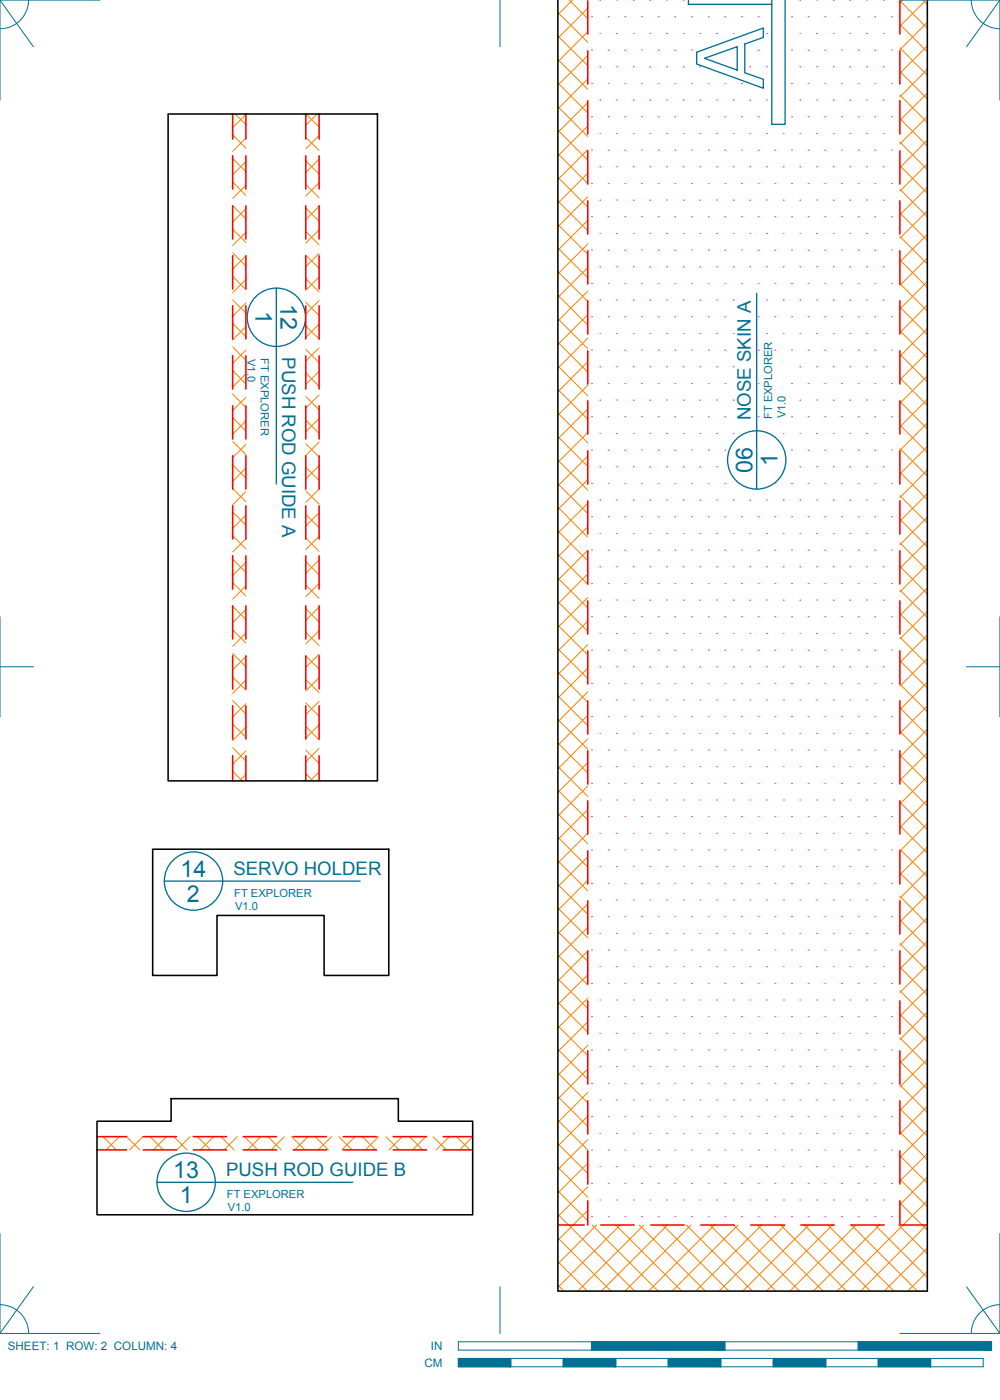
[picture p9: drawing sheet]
<svg xmlns="http://www.w3.org/2000/svg" width="190mm" height="267mm" viewBox="0 0 190 267" stroke-linecap="round" stroke-linejoin="round" font-family="sans-serif">
<defs><g id="words">
<g font-size="4.4" fill="#007095">
<text x="48.7" y="59.2" transform="rotate(90 48.7 59.2)">1</text>
<text x="53.4" y="58" transform="rotate(90 53.4 58)">12</text>
<text x="148.1" y="88.9" transform="rotate(-90 148.1 88.9)">1</text>
<text x="143.3" y="90.1" transform="rotate(-90 143.3 90.1)">06</text>
<text x="34.4" y="167">14</text>
<text x="35.6" y="171.8">2</text>
<text x="33" y="224.4">13</text>
<text x="34.2" y="229.2">1</text>
</g>
<g font-size="3.5" fill="#007095">
<text x="53.7" y="68.1" transform="rotate(90 53.7 68.1)">PUSH ROD GUIDE A</text>
<text x="143" y="80" transform="rotate(-90 143 80)">NOSE SKIN A</text>
<text x="44.5" y="166.7">SERVO HOLDER</text>
<text x="43.1" y="224.1">PUSH ROD GUIDE B</text>
</g>
<g font-size="2.2" fill="#007095">
<text x="1.5" y="257.2">SHEET: 1 ROW: 2 COLUMN: 4</text>
<text x="82.1" y="257.2">IN</text>
<text x="80.8" y="260.4">CM</text>
</g>
<g font-size="2.1" fill="#007095">
<text x="47.1" y="68.4" transform="rotate(90 47.1 68.4)">V1.0</text>
<text x="49.7" y="68.2" transform="rotate(90 49.7 68.2)">FT EXPLORER</text>
<text x="147.1" y="79.9" transform="rotate(-90 147.1 79.9)">FT EXPLORER</text>
<text x="149.6" y="79.7" transform="rotate(-90 149.6 79.7)">V1.0</text>
<text x="44.6" y="170.8">FT EXPLORER</text>
<text x="44.8" y="173.4">V1.0</text>
<text x="43.2" y="228.2">FT EXPLORER</text>
<text x="43.4" y="230.7">V1.0</text>
</g>
</g></defs>
<g fill="none" stroke="#ff7f00" stroke-width=".19">
<path d="M106.3 2.3l5.7 5.7M106.3 6.8l5.7 5.7M106.3 11.3l5.7 5.7M106.3 15.8l5.7 5.7M108.4 0l3.6 3.6M109.1 0l-2.8 2.8M112 15l-5.7 5.7M112 6.1l-5.7 5.7M112 1.6l-5.7 5.7M112 19.5l-5.7 5.7M112 10.6l-5.7 5.7M171.4 .1l5.3 5.3"/>
<path d="M171.4 4.6l5.3 5.3M171.4 9.1l5.3 5.3M171.4 13.6l5.3 5.2M171.4 18.1l5.3 5.2M171.9 0l-.5 .5M175.8 0l.9 .9M176.4 0l-5 5M176.7 17.7l-5.3 5.2M176.7 13.2l-5.3 5.3M176.7 8.7l-5.3 5.3M176.7 4.3l-5.3 5.2M44.3 25.7l2.5 2.5"/>
<path d="M44.3 30.2l2.5 2.5M44.3 34.7l2.5 2.5M44.3 39.2l2.5 2.5M44.8 21.7l2 2M46.8 39.8l-2.5 2.5M46.8 35.3l-2.5 2.5M46.8 30.8l-2.5 2.5M46.8 26.3l-2.5 2.5M46.8 21.8l-2.5 2.5M58.3 26.2l2.5 2.5M58.3 30.6l2.5 2.6M58.3 35.1l2.5 2.6"/>
<path d="M58.3 39.6l2.5 2.6M58.3 21.7l2.5 2.5M60.4 21.7l-2.1 2.2M60.8 39.3l-2.5 2.5M60.8 34.8l-2.5 2.5M60.8 30.3l-2.5 2.6M60.8 25.8l-2.5 2.6M106.3 20.3l5.7 5.7M106.3 24.8l5.7 5.7M106.3 29.3l5.7 5.7M106.3 33.8l5.7 5.7M106.3 38.3l5.7 5.7"/>
<path d="M112 37.5l-5.7 5.7M112 33l-5.7 5.7M112 28.5l-5.7 5.7M112 24l-5.7 5.7M171.4 22.6l5.3 5.2M171.4 27.1l5.3 5.2M171.4 31.6l5.3 5.2M171.4 36l5.3 5.3M176.7 35.7l-5.3 5.2M176.7 31.2l-5.3 5.2M176.7 26.7l-5.3 5.2M176.7 22.2l-5.3 5.2"/>
<path d="M44.3 43.6l2.5 2.6M44.3 48.2l2.5 2.5M44.3 52.6l2.5 2.6M44.3 57.1l2.5 2.5M46.8 57.7l-2.5 2.6M46.8 53.2l-2.5 2.6M46.8 48.7l-2.5 2.6M46.8 44.3l-2.5 2.5M58.3 44.1l2.5 2.6M58.3 48.6l2.5 2.5M58.3 53.1l2.5 2.5M58.3 57.6l2.5 2.5"/>
<path d="M60.8 57.3l-2.5 2.5M60.8 52.8l-2.5 2.5M60.8 48.3l-2.5 2.5M60.8 43.8l-2.5 2.5M106.3 42.8l5.7 5.7M106.3 47.2l5.7 5.7M106.3 51.7l5.7 5.7M106.3 56.2l5.7 5.7M112 51l-5.7 5.7M112 46.5l-5.7 5.7M112 42l-5.7 5.7M112 59.9l-5.7 5.7"/>
<path d="M112 55.5l-5.7 5.7M171.4 40.6l5.3 5.2M171.4 45l5.3 5.3M171.4 49.5l5.3 5.3M171.4 54l5.3 5.2M171.4 58.5l5.3 5.2M176.7 58.1l-5.3 5.3M176.7 53.6l-5.3 5.3M176.7 49.1l-5.3 5.3M176.7 44.7l-5.3 5.2M176.7 40.2l-5.3 5.2M44.3 61.6l2.5 2.5"/>
<path d="M44.3 66.1l2.5 2.5M44.3 70.6l2.5 2.5M44.3 75.1l2.5 2.5M44.3 79.6l2.5 2.5M46.8 75.7l-2.5 2.5M46.8 71.2l-2.5 2.5M46.8 66.7l-2.5 2.5M46.8 62.2l-2.5 2.5M58.3 62.1l2.5 2.5M58.3 66.6l2.5 2.5M58.3 71.1l2.5 2.5M58.3 75.5l2.5 2.6"/>
<path d="M60.8 79.7l-2.5 2.5M60.8 75.2l-2.5 2.5M60.8 70.7l-2.5 2.6M60.8 66.3l-2.5 2.5M60.8 61.7l-2.5 2.6M106.3 60.7l5.7 5.7M106.3 65.2l5.7 5.7M106.3 69.7l5.7 5.7M106.3 74.2l5.7 5.7M106.3 78.7l5.7 5.7M112 77.9l-5.7 5.7M112 68.9l-5.7 5.7"/>
<path d="M112 73.4l-5.7 5.7M112 64.4l-5.7 5.7M171.4 63l5.3 5.2M171.4 67.5l5.3 5.2M171.4 72l5.3 5.2M171.4 76.5l5.3 5.2M176.7 76.1l-5.3 5.2M176.7 71.6l-5.3 5.2M176.7 67.1l-5.3 5.2M176.7 62.6l-5.3 5.3M44.3 84.1l2.5 2.5M44.3 88.6l2.5 2.5"/>
<path d="M44.3 93l2.5 2.6M44.3 97.5l2.5 2.6M46.8 98.1l-2.5 2.6M46.8 93.6l-2.5 2.6M46.8 89.2l-2.5 2.5M46.8 84.7l-2.5 2.5M46.8 80.2l-2.5 2.5M58.3 80l2.5 2.6M58.3 84.5l2.5 2.6M58.3 89l2.5 2.5M58.3 93.5l2.5 2.5M58.3 98l2.5 2.5"/>
<path d="M60.8 97.7l-2.5 2.5M60.8 93.2l-2.5 2.5M60.8 88.7l-2.5 2.5M60.8 84.2l-2.5 2.5M106.3 83.2l5.7 5.7M106.3 87.7l5.7 5.7M106.3 92.1l5.7 5.8M106.3 96.6l5.7 5.7M112 82.4l-5.7 5.7M112 95.9l-5.7 5.7M112 91.4l-5.7 5.7M112 86.9l-5.7 5.7"/>
<path d="M171.4 81l5.3 5.2M171.4 85.4l5.3 5.3M171.4 89.9l5.3 5.3M171.4 94.4l5.3 5.3M171.4 98.9l5.3 5.3M176.7 98.5l-5.3 5.3M176.7 94l-5.3 5.3M176.7 89.6l-5.3 5.2M176.7 85.1l-5.3 5.2M176.7 80.6l-5.3 5.2M44.3 102l2.5 2.6M44.3 106.5l2.5 2.6"/>
<path d="M44.3 111l2.5 2.5M44.3 115.5l2.5 2.5M44.3 120l2.5 2.5M46.8 116.1l-2.5 2.5M46.8 111.6l-2.5 2.5M46.8 107.1l-2.5 2.5M46.8 102.6l-2.5 2.6M58.3 102.5l2.5 2.5M58.3 107l2.5 2.5M58.3 111.5l2.5 2.5M58.3 116l2.5 2.5M60.8 115.6l-2.5 2.6"/>
<path d="M60.8 111.1l-2.5 2.6M60.8 106.7l-2.5 2.5M60.8 102.2l-2.5 2.5M106.3 101.1l5.7 5.7M106.3 105.6l5.7 5.7M106.3 110.1l5.7 5.7M106.3 114.6l5.7 5.7M106.3 119.1l5.7 5.7M112 118.3l-5.7 5.7M112 113.8l-5.7 5.7M112 109.3l-5.7 5.7M112 104.8l-5.7 5.8"/>
<path d="M112 100.4l-5.7 5.7M171.4 103.4l5.3 5.2M171.4 107.9l5.3 5.2M171.4 112.4l5.3 5.2M171.4 116.9l5.3 5.2M176.7 112l-5.3 5.2M176.7 116.5l-5.3 5.2M176.7 107.5l-5.3 5.3M176.7 103l-5.3 5.3M44.3 124.5l2.5 2.5M44.3 129l2.5 2.5M44.3 133.5l2.5 2.5"/>
<path d="M44.3 137.9l2.5 2.6M46.8 138.6l-2.5 2.5M46.8 134l-2.5 2.6M46.8 129.6l-2.5 2.5M46.8 125.1l-2.5 2.5M46.8 120.6l-2.5 2.5M58.3 120.5l2.5 2.5M58.3 124.9l2.5 2.6M58.3 129.4l2.5 2.6M58.3 133.9l2.5 2.5M58.3 138.4l2.5 2.5M60.8 138.1l-2.5 2.5"/>
<path d="M60.8 133.6l-2.5 2.5M60.8 129.1l-2.5 2.5M60.8 124.6l-2.5 2.5M60.8 120.1l-2.5 2.6M106.3 123.6l5.7 5.7M106.3 128.1l5.7 5.7M106.3 132.5l5.7 5.8M106.3 137.1l5.7 5.6M112 136.3l-5.7 5.7M112 131.8l-5.7 5.7M112 127.3l-5.7 5.7M112 122.8l-5.7 5.7"/>
<path d="M171.4 121.4l5.3 5.2M171.4 125.9l5.3 5.2M171.4 130.3l5.3 5.3M171.4 134.8l5.3 5.3M171.4 139.3l5.3 5.3M176.7 121l-5.3 5.2M176.7 139l-5.3 5.2M176.7 134.5l-5.3 5.2M176.7 130l-5.3 5.2M176.7 125.5l-5.3 5.2M44.3 142.4l2.5 2.6M44.3 146.9l1.9 1.9"/>
<path d="M46.8 147.5l-1.2 1.3M46.8 143l-2.5 2.6M58.3 142.9l2.5 2.5M58.3 147.4l1.3 1.4M60.8 147.1l-1.7 1.7M60.8 142.6l-2.5 2.5M106.3 141.5l5.7 5.7M106.3 146l5.7 5.7M106.3 150.5l5.7 5.7M106.3 155l5.7 5.7M106.3 159.5l5.7 5.7M112 154.2l-5.7 5.7"/>
<path d="M112 145.3l-5.7 5.7M112 140.8l-5.7 5.7M112 158.7l-5.7 5.7M112 149.8l-5.7 5.6M171.4 143.8l5.3 5.3M171.4 148.3l5.3 5.2M171.4 152.8l5.3 5.2M171.4 157.3l5.3 5.2M176.7 156.9l-5.3 5.2M176.7 152.4l-5.3 5.2M176.7 147.9l-5.3 5.3M176.7 143.4l-5.3 5.3"/>
<path d="M106.3 164l5.7 5.7M106.3 168.5l5.7 5.7M106.3 173l5.7 5.7M106.3 177.5l5.7 5.7M112 176.7l-5.7 5.7M112 172.2l-5.7 5.7M112 167.7l-5.7 5.7M112 163.2l-5.7 5.7M171.4 161.8l5.3 5.2M171.4 166.3l5.3 5.2M171.4 170.8l5.3 5.2M171.4 175.3l5.3 5.2"/>
<path d="M171.4 179.7l5.3 5.3M176.7 179.4l-5.3 5.2M176.7 174.9l-5.3 5.2M176.7 170.4l-5.3 5.2M176.7 165.9l-5.3 5.2M176.7 161.4l-5.3 5.2M106.3 181.9l5.7 5.7M106.3 186.4l5.7 5.7M106.3 190.9l5.7 5.7M106.3 195.4l5.7 5.7M106.3 199.9l5.7 5.7M112 194.6l-5.7 5.7"/>
<path d="M112 185.7l-5.7 5.7M112 181.2l-5.7 5.7M112 199.1l-5.7 5.8M112 190.2l-5.7 5.7M171.4 184.2l5.3 5.3M171.4 188.7l5.3 5.3M171.4 193.2l5.3 5.2M171.4 197.7l5.3 5.2M176.7 197.3l-5.3 5.3M176.7 192.8l-5.3 5.3M176.7 188.3l-5.3 5.3M176.7 183.9l-5.3 5.2"/>
<path d="M19.6 216.5l2.6 2.6M22.8 216.5l-2.6 2.6M24.1 216.5l2.5 2.6M27.2 216.5l-2.5 2.6M28.6 216.5l2.5 2.6M31.7 216.5l-2.5 2.6M33.1 216.5l2.5 2.6M36.2 216.5l-2.5 2.6M37.6 216.5l2.5 2.6M40.7 216.5l-2.5 2.6M42.1 216.5l2.5 2.6M45.2 216.5l-2.5 2.6"/>
<path d="M46.6 216.5l2.5 2.6M49.7 216.5l-2.5 2.6M51.1 216.5l2.5 2.6M54.2 216.5l-2.6 2.6M55.5 216.5l2.6 2.6M58.7 216.5l-2.6 2.6M60 216.5l2.6 2.6M63.2 216.5l-2.6 2.6M64.5 216.5l2.6 2.6M67.6 216.5l-2.5 2.6M69 216.5l2.5 2.6M72.1 216.5l-2.5 2.6"/>
<path d="M73.5 216.5l2.5 2.6M76.6 216.5l-2.5 2.6M78 216.5l2.5 2.6M81.1 216.5l-2.5 2.6M82.5 216.5l2.5 2.6M85.6 216.5l-2.5 2.6M87 216.5l2.5 2.6M90 216.6l-2.4 2.5M106.3 204.4l5.7 5.7M106.3 208.9l5.7 5.7M106.3 213.4l5.7 5.7M106.3 217.9l5.7 5.7"/>
<path d="M112 217.1l-5.7 5.7M112 212.6l-5.7 5.7M112 208.1l-5.7 5.7M112 203.6l-5.7 5.7M171.4 202.2l5.3 5.2M171.4 206.7l5.3 5.2M171.4 211.2l5.3 5.2M171.4 215.7l5.3 5.2M176.7 219.8l-5.3 5.2M176.7 215.3l-5.3 5.2M176.7 210.8l-5.3 5.2M176.7 206.3l-5.3 5.2"/>
<path d="M176.7 201.8l-5.3 5.3M106.3 231.3l14.6 14.7M106.3 222.4l5.7 5.7M106.3 226.8l5.7 5.8M106.3 235.8l10.1 10.2M112 230.6l-5.7 5.7M112 226.1l-5.7 5.7M112 221.6l-5.7 5.7M112.8 233.4l12.6 12.6M113.7 233.4l-7.4 7.4M117.3 233.4l12.6 12.6M118.2 233.4l-11.9 11.9"/>
<path d="M121.8 233.4l12.6 12.6M122.7 233.4l-12.6 12.6M126.3 233.4l12.6 12.6M127.1 233.4l-12.5 12.6M130.7 233.4l12.6 12.6M131.6 233.4l-12.6 12.6M135.3 233.4l12.5 12.6M136.1 233.4l-12.6 12.6M139.7 233.4l12.6 12.6M140.6 233.4l-12.6 12.6M144.2 233.4l12.6 12.6M145.1 233.4l-12.6 12.6"/>
<path d="M148.7 233.4l12.6 12.6M149.6 233.4l-12.6 12.6M153.2 233.4l12.6 12.6M154.1 233.4l-12.6 12.6M157.7 233.4l12.6 12.6M158.6 233.4l-12.6 12.6M162.2 233.4l12.6 12.6M163.1 233.4l-12.6 12.6M166.7 233.4l10 10M167.6 233.4l-12.6 12.6M171.2 233.4l5.5 5.4M171.4 229.1l5.3 5.3"/>
<path d="M171.4 220.2l5.3 5.2M171.4 224.6l5.3 5.3M176.7 233.2l-12.7 12.8M176.7 228.7l-17.2 17.3M176.7 237.7l-8.3 8.3M176.7 224.3l-5.3 5.2M106.3 240.3l5.6 5.7M106.3 244.8l1.1 1.2M176.7 242.2l-3.8 3.8"/>
</g>
<g fill="none" stroke="#007095" stroke-width=".25">
<path d="M131.1 0v.8h15.9M132.7 9.9l12.7-4.6v1.8l-3.5 1.3v5.5l3.5 1.2v1.7l-12.7-4.6zM134.2 11.1l6.2-2.2v4.5zM147 0v23.7h2.6v-23.7M52.6 54.9v37.3M144.1 55.9v37.3M31.3 167.9h37.3M29.9 225.2h37.3"/>
<circle cx="52.7" cy="60.4" r="5.6"/>
<circle cx="144.2" cy="87.6" r="5.6"/>
<circle cx="36.9" cy="167.8" r="5.6"/>
<circle cx="35.5" cy="225.2" r="5.6"/>
</g>
<g fill="none" stroke="#f00" stroke-width=".3">
<path d="M112 .1v6.4M112 9.7v6.3M112 19.2v6.3M171.4 .1v6.4M171.4 9.7v6.3M171.4 19.2v6.3M44.3 21.7v4.8M44.3 29.7v6.3M44.3 39.2v6.4M46.8 21.7v4.8M46.8 29.7v6.3M46.8 39.2v6.4"/>
<path d="M58.3 21.7v4.8M58.3 29.7v6.3M58.3 39.2v6.4M60.8 21.7v4.8M60.8 29.7v6.3M60.8 39.2v6.4M112 28.7v6.4M112 38.2v6.4M171.4 28.7v6.4M171.4 38.2v6.4M44.3 48.7v6.4M44.3 58.3v6.3"/>
<path d="M46.8 48.7v6.4M46.8 58.3v6.3M58.3 48.7v6.4M58.3 58.3v6.3M60.8 48.7v6.4M60.8 58.3v6.3M112 47.8v6.3M112 57.3v6.3M171.4 47.8v6.3M171.4 57.3v6.3M44.3 67.8v6.3M44.3 77.3v6.4"/>
<path d="M46.8 67.8v6.3M46.8 77.3v6.4M58.3 67.8v6.3M58.3 77.3v6.4M60.8 67.8v6.3M60.8 77.3v6.4M112 66.8v6.4M112 76.3v6.4M171.4 66.8v6.4M171.4 76.3v6.4M44.3 86.8v6.4M44.3 96.4v6.3"/>
<path d="M46.8 86.8v6.4M46.8 96.4v6.3M58.3 86.8v6.4M58.3 96.4v6.3M60.8 86.8v6.4M60.8 96.4v6.3M112 85.9v6.3M112 95.4v6.3M171.4 85.9v6.3M171.4 95.4v6.3M44.3 105.9v6.3M44.3 115.4v6.4"/>
<path d="M46.8 105.9v6.3M46.8 115.4v6.4M58.3 105.9v6.3M58.3 115.4v6.4M60.8 105.9v6.3M60.8 115.4v6.4M112 104.9v6.4M112 114.4v6.4M171.4 104.9v6.4M171.4 114.4v6.4M44.3 124.9v6.4M44.3 134.5v6.3"/>
<path d="M46.8 124.9v6.4M46.8 134.5v6.3M58.3 124.9v6.4M58.3 134.5v6.3M60.8 124.9v6.4M60.8 134.5v6.3M112 124v6.3M112 133.5v6.3M171.4 124v6.3M171.4 133.5v6.3M44.3 144v4.8M46.8 144v4.8"/>
<path d="M58.3 144v4.8M60.8 144v4.8M112 143v6.4M112 152.5v6.4M171.4 143v6.4M171.4 152.5v6.4M112 162.1v6.3M112 171.6v6.3M171.4 162.1v6.3M171.4 171.6v6.3M112 181.1v6.4M112 190.6v6.4"/>
<path d="M171.4 181.1v6.4M171.4 190.6v6.4M18.5 219.1h5.6M18.5 216.5h5.6M27.3 219.1h6.3M27.3 216.5h6.3M36.8 219.1h6.4M36.8 216.5h6.4M46.3 219.1h6.4M46.3 216.5h6.4M55.9 219.1h6.3M55.9 216.5h6.3"/>
<path d="M65.4 219.1h6.3M65.4 216.5h6.3M74.9 219.1h6.4M74.9 216.5h6.4M84.4 219.1h5.6M84.4 216.5h5.6M112 200.2v6.3M112 209.7v6.3M112 219.2v6.4M171.4 200.2v6.3M171.4 209.7v6.3M171.4 219.2v6.4"/>
<path d="M106.3 233.4h5M112 228.7v4.7M114.5 233.4h6.3M124 233.4h6.3M133.5 233.4h6.4M143 233.4h6.4M152.6 233.4h6.3M162.1 233.4h6.3M171.4 228.7v4.7M171.6 233.4h5.1"/>
</g>
<path d="M106.3 0v246h70.4v-246M32 21.7h39.9v127.1h-39.9zM29.1 161.8h45v24h-12.4v-11.4h-20.4v11.4h-12.2zM18.5 213.6h14.1v-4.3h43.3v4.3h14.1v17.8h-71.5z" fill="none" stroke="#000" stroke-width=".3"/>
<g fill="none" stroke="#f0f" stroke-width=".19">
<path d="M112.7 3.2h.1M112.7 9.5h.1M112.7 15.9h.1M114.3 0h.1M114.3 6.4h.1M114.3 12.7h.1M114.3 19.1h.1M115.9 3.2h.1M115.9 9.5h.1M115.9 15.9h.1M117.5 0h.1M117.5 6.4h.1"/>
<path d="M117.5 12.7h.1M117.5 19.1h.1M119 3.2h.1M119 9.5h.1M119 15.9h.1M120.6 0h.1M120.6 6.4h.1M120.6 12.7h.1M120.6 19.1h.1M122.2 3.2h.1M122.2 9.5h.1M122.2 15.9h.1"/>
<path d="M123.8 0h.1M123.8 6.4h.1M123.8 12.7h.1M123.8 19.1h.1M125.4 3.2h.1M125.4 9.5h.1M125.4 15.9h.1M127 0h.1M127 6.4h.1M127 12.7h.1M127 19.1h.1M128.6 3.2h.1"/>
<path d="M128.6 9.5h.1M128.6 15.9h.1M130.2 0h.1M130.2 6.4h.1M130.2 12.7h.1M130.2 19.1h.1M131.7 3.2h.1M131.7 9.5h.1M131.7 15.9h.1M133.3 6.4h.1M133.3 12.7h.1M133.3 19.1h.1"/>
<path d="M134.9 3.2h.1M134.9 15.9h.1M136.5 6.4h.1M136.5 19.1h.1M138.1 3.2h.1M138.1 15.9h.1M139.7 6.4h.1M139.7 19.1h.1M141.3 3.2h.1M141.3 15.9h.1M142.9 12.7h.1M142.9 19.1h.1"/>
<path d="M144.4 3.2h.1M144.4 9.5h.1M146 6.4h.1M146 12.7h.1M146 19.1h.1M150.8 3.2h.1M150.8 9.5h.1M150.8 15.9h.1M152.4 0h.1M152.4 6.4h.1M152.4 12.7h.1M152.4 19.1h.1"/>
<path d="M154 3.2h.1M154 9.5h.1M154 15.9h.1M155.6 0h.1M155.6 6.4h.1M155.6 12.7h.1M155.6 19.1h.1M157.1 3.2h.1M157.1 9.5h.1M157.1 15.9h.1M158.7 0h.1M158.7 6.4h.1"/>
<path d="M158.7 12.7h.1M158.7 19.1h.1M160.3 3.2h.1M160.3 9.5h.1M160.3 15.9h.1M161.9 0h.1M161.9 6.4h.1M161.9 12.7h.1M161.9 19.1h.1M163.5 3.2h.1M163.5 9.5h.1M163.5 15.9h.1"/>
<path d="M165.1 0h.1M165.1 6.4h.1M165.1 12.7h.1M165.1 19.1h.1M166.7 3.2h.1M166.7 9.5h.1M166.7 15.9h.1M168.3 0h.1M168.3 6.4h.1M168.3 12.7h.1M168.3 19.1h.1M169.8 3.2h.1"/>
<path d="M169.8 9.5h.1M169.8 15.9h.1M112.7 22.2h.1M112.7 28.6h.1M112.7 34.9h.1M114.3 25.4h.1M114.3 31.8h.1M114.3 38.1h.1M115.9 22.2h.1M115.9 28.6h.1M115.9 34.9h.1M117.5 25.4h.1"/>
<path d="M117.5 31.8h.1M117.5 38.1h.1M119 22.2h.1M119 28.6h.1M119 34.9h.1M120.6 25.4h.1M120.6 31.8h.1M120.6 38.1h.1M122.2 22.2h.1M122.2 28.6h.1M122.2 34.9h.1M123.8 25.4h.1"/>
<path d="M123.8 31.8h.1M123.8 38.1h.1M125.4 22.2h.1M125.4 28.6h.1M125.4 34.9h.1M127 25.4h.1M127 31.8h.1M127 38.1h.1M128.6 22.2h.1M128.6 28.6h.1M128.6 34.9h.1M130.2 25.4h.1"/>
<path d="M130.2 31.8h.1M130.2 38.1h.1M131.7 22.2h.1M131.7 28.6h.1M131.7 34.9h.1M133.3 25.4h.1M133.3 31.8h.1M133.3 38.1h.1M134.9 22.2h.1M134.9 28.6h.1M134.9 34.9h.1M136.5 25.4h.1"/>
<path d="M136.5 31.8h.1M136.5 38.1h.1M138.1 22.2h.1M138.1 28.6h.1M138.1 34.9h.1M139.7 25.4h.1M139.7 31.8h.1M139.7 38.1h.1M141.3 22.2h.1M141.3 28.6h.1M141.3 34.9h.1M142.9 25.4h.1"/>
<path d="M142.9 31.8h.1M142.9 38.1h.1M144.4 22.2h.1M144.4 28.6h.1M144.4 34.9h.1M146 25.4h.1M146 31.8h.1M146 38.1h.1M147.6 28.6h.1M147.6 34.9h.1M149.2 25.4h.1M149.2 31.8h.1"/>
<path d="M149.2 38.1h.1M150.8 22.2h.1M150.8 28.6h.1M150.8 34.9h.1M152.4 25.4h.1M152.4 31.8h.1M152.4 38.1h.1M154 22.2h.1M154 28.6h.1M154 34.9h.1M155.6 25.4h.1M155.6 31.8h.1"/>
<path d="M155.6 38.1h.1M157.1 22.2h.1M157.1 28.6h.1M157.1 34.9h.1M158.7 25.4h.1M158.7 31.8h.1M158.7 38.1h.1M160.3 22.2h.1M160.3 28.6h.1M160.3 34.9h.1M161.9 25.4h.1M161.9 31.8h.1"/>
<path d="M161.9 38.1h.1M163.5 22.2h.1M163.5 28.6h.1M163.5 34.9h.1M165.1 25.4h.1M165.1 31.8h.1M165.1 38.1h.1M166.7 22.2h.1M166.7 28.6h.1M166.7 34.9h.1M168.3 25.4h.1M168.3 31.8h.1"/>
<path d="M168.3 38.1h.1M169.8 22.2h.1M169.8 28.6h.1M169.8 34.9h.1M112.7 41.3h.1M112.7 47.6h.1M112.7 54h.1M114.3 44.5h.1M114.3 50.8h.1M114.3 57.2h.1M115.9 41.3h.1M115.9 47.6h.1"/>
<path d="M115.9 54h.1M117.5 44.5h.1M117.5 50.8h.1M117.5 57.2h.1M119 41.3h.1M119 47.6h.1M119 54h.1M120.6 44.5h.1M120.6 50.8h.1M120.6 57.2h.1M122.2 41.3h.1M122.2 47.6h.1"/>
<path d="M122.2 54h.1M123.8 44.5h.1M123.8 50.8h.1M123.8 57.2h.1M125.4 41.3h.1M125.4 47.6h.1M125.4 54h.1M127 44.5h.1M127 50.8h.1M127 57.2h.1M128.6 41.3h.1M128.6 47.6h.1"/>
<path d="M128.6 54h.1M130.2 44.5h.1M130.2 50.8h.1M130.2 57.2h.1M131.7 41.3h.1M131.7 47.6h.1M131.7 54h.1M133.3 44.5h.1M133.3 50.8h.1M133.3 57.2h.1M134.9 41.3h.1M134.9 47.6h.1"/>
<path d="M134.9 54h.1M136.5 44.5h.1M136.5 50.8h.1M136.5 57.2h.1M138.1 41.3h.1M138.1 47.6h.1M138.1 54h.1M139.7 44.5h.1M139.7 50.8h.1M139.7 57.2h.1M141.3 41.3h.1M141.3 47.6h.1"/>
<path d="M141.3 54h.1M142.9 44.5h.1M142.9 50.8h.1M144.4 41.3h.1M144.4 47.6h.1M144.4 54h.1M146 44.5h.1M146 50.8h.1M146 57.2h.1M147.6 41.3h.1M147.6 47.6h.1M147.6 54h.1"/>
<path d="M149.2 44.5h.1M149.2 50.8h.1M149.2 57.2h.1M150.8 41.3h.1M150.8 47.6h.1M150.8 54h.1M152.4 44.5h.1M152.4 50.8h.1M152.4 57.2h.1M154 41.3h.1M154 47.6h.1M154 54h.1"/>
<path d="M155.6 44.5h.1M155.6 50.8h.1M155.6 57.2h.1M157.1 41.3h.1M157.1 47.6h.1M157.1 54h.1M158.7 44.5h.1M158.7 50.8h.1M158.7 57.2h.1M160.3 41.3h.1M160.3 47.6h.1M160.3 54h.1"/>
<path d="M161.9 44.5h.1M161.9 50.8h.1M161.9 57.2h.1M163.5 41.3h.1M163.5 47.6h.1M163.5 54h.1M165.1 44.5h.1M165.1 50.8h.1M165.1 57.2h.1M166.7 41.3h.1M166.7 47.6h.1M166.7 54h.1"/>
<path d="M168.3 44.5h.1M168.3 50.8h.1M168.3 57.2h.1M169.8 41.3h.1M169.8 47.6h.1M169.8 54h.1M112.7 60.3h.1M112.7 66.7h.1M112.7 73h.1M112.7 79.4h.1M114.3 63.5h.1M114.3 69.9h.1"/>
<path d="M114.3 76.2h.1M115.9 60.3h.1M115.9 66.7h.1M115.9 73h.1M115.9 79.4h.1M117.5 63.5h.1M117.5 69.9h.1M117.5 76.2h.1M119 60.3h.1M119 66.7h.1M119 73h.1M119 79.4h.1"/>
<path d="M120.6 63.5h.1M120.6 69.9h.1M120.6 76.2h.1M122.2 60.3h.1M122.2 66.7h.1M122.2 73h.1M122.2 79.4h.1M123.8 63.5h.1M123.8 69.9h.1M123.8 76.2h.1M125.4 60.3h.1M125.4 66.7h.1"/>
<path d="M125.4 73h.1M125.4 79.4h.1M127 63.5h.1M127 69.9h.1M127 76.2h.1M128.6 60.3h.1M128.6 66.7h.1M128.6 73h.1M128.6 79.4h.1M130.2 63.5h.1M130.2 69.9h.1M130.2 76.2h.1"/>
<path d="M131.7 60.3h.1M131.7 66.7h.1M131.7 73h.1M131.7 79.4h.1M133.3 63.5h.1M133.3 69.9h.1M133.3 76.2h.1M134.9 60.3h.1M134.9 66.7h.1M134.9 73h.1M134.9 79.4h.1M136.5 63.5h.1"/>
<path d="M136.5 69.9h.1M136.5 76.2h.1M138.1 60.3h.1M138.1 66.7h.1M138.1 73h.1M138.1 79.4h.1M139.7 63.5h.1M139.7 69.9h.1M139.7 76.2h.1M144.4 60.3h.1M144.4 66.7h.1M144.4 73h.1"/>
<path d="M144.4 79.4h.1M146 63.5h.1M147.6 60.3h.1M147.6 66.7h.1M149.2 63.5h.1M150.8 60.3h.1M150.8 66.7h.1M150.8 73h.1M150.8 79.4h.1M152.4 63.5h.1M152.4 69.9h.1M152.4 76.2h.1"/>
<path d="M154 60.3h.1M154 66.7h.1M154 73h.1M154 79.4h.1M155.6 63.5h.1M155.6 69.9h.1M155.6 76.2h.1M157.1 60.3h.1M157.1 66.7h.1M157.1 73h.1M157.1 79.4h.1M158.7 63.5h.1"/>
<path d="M158.7 69.9h.1M158.7 76.2h.1M160.3 60.3h.1M160.3 66.7h.1M160.3 73h.1M160.3 79.4h.1M161.9 63.5h.1M161.9 69.9h.1M161.9 76.2h.1M163.5 60.3h.1M163.5 66.7h.1M163.5 73h.1"/>
<path d="M163.5 79.4h.1M165.1 63.5h.1M165.1 69.9h.1M165.1 76.2h.1M166.7 60.3h.1M166.7 66.7h.1M166.7 73h.1M166.7 79.4h.1M168.3 63.5h.1M168.3 69.9h.1M168.3 76.2h.1M169.8 60.3h.1"/>
<path d="M169.8 66.7h.1M169.8 73h.1M169.8 79.4h.1M112.7 85.7h.1M112.7 92.1h.1M112.7 98.4h.1M114.3 82.6h.1M114.3 88.9h.1M114.3 95.3h.1M115.9 85.7h.1M115.9 92.1h.1M115.9 98.4h.1"/>
<path d="M117.5 82.6h.1M117.5 88.9h.1M117.5 95.3h.1M119 85.7h.1M119 92.1h.1M119 98.4h.1M120.6 82.6h.1M120.6 88.9h.1M120.6 95.3h.1M122.2 85.7h.1M122.2 92.1h.1M122.2 98.4h.1"/>
<path d="M123.8 82.6h.1M123.8 88.9h.1M123.8 95.3h.1M125.4 85.7h.1M125.4 92.1h.1M125.4 98.4h.1M127 82.6h.1M127 88.9h.1M127 95.3h.1M128.6 85.7h.1M128.6 92.1h.1M128.6 98.4h.1"/>
<path d="M130.2 82.6h.1M130.2 88.9h.1M130.2 95.3h.1M131.7 85.7h.1M131.7 92.1h.1M131.7 98.4h.1M133.3 82.6h.1M133.3 88.9h.1M133.3 95.3h.1M134.9 85.7h.1M134.9 92.1h.1M134.9 98.4h.1"/>
<path d="M136.5 82.6h.1M136.5 88.9h.1M136.5 95.3h.1M138.1 85.7h.1M138.1 92.1h.1M138.1 98.4h.1M139.7 82.6h.1M139.7 95.3h.1M141.3 98.4h.1M142.9 95.3h.1M144.4 98.4h.1M146 95.3h.1"/>
<path d="M147.6 92.1h.1M147.6 98.4h.1M149.2 82.6h.1M149.2 95.3h.1M150.8 85.7h.1M150.8 92.1h.1M150.8 98.4h.1M152.4 82.6h.1M152.4 88.9h.1M152.4 95.3h.1M154 85.7h.1M154 92.1h.1"/>
<path d="M154 98.4h.1M155.6 82.6h.1M155.6 88.9h.1M155.6 95.3h.1M157.1 85.7h.1M157.1 92.1h.1M157.1 98.4h.1M158.7 82.6h.1M158.7 88.9h.1M158.7 95.3h.1M160.3 85.7h.1M160.3 92.1h.1"/>
<path d="M160.3 98.4h.1M161.9 82.6h.1M161.9 88.9h.1M161.9 95.3h.1M163.5 85.7h.1M163.5 92.1h.1M163.5 98.4h.1M165.1 82.6h.1M165.1 88.9h.1M165.1 95.3h.1M166.7 85.7h.1M166.7 92.1h.1"/>
<path d="M166.7 98.4h.1M168.3 82.6h.1M168.3 88.9h.1M168.3 95.3h.1M169.8 85.7h.1M169.8 92.1h.1M169.8 98.4h.1M112.7 104.8h.1M112.7 111.1h.1M112.7 117.5h.1M114.3 101.6h.1M114.3 108h.1"/>
<path d="M114.3 114.3h.1M115.9 104.8h.1M115.9 111.1h.1M115.9 117.5h.1M117.5 101.6h.1M117.5 108h.1M117.5 114.3h.1M119 104.8h.1M119 111.1h.1M119 117.5h.1M120.6 101.6h.1M120.6 108h.1"/>
<path d="M120.6 114.3h.1M122.2 104.8h.1M122.2 111.1h.1M122.2 117.5h.1M123.8 101.6h.1M123.8 108h.1M123.8 114.3h.1M125.4 104.8h.1M125.4 111.1h.1M125.4 117.5h.1M127 101.6h.1M127 108h.1"/>
<path d="M127 114.3h.1M128.6 104.8h.1M128.6 111.1h.1M128.6 117.5h.1M130.2 101.6h.1M130.2 108h.1M130.2 114.3h.1M131.7 104.8h.1M131.7 111.1h.1M131.7 117.5h.1M133.3 101.6h.1M133.3 108h.1"/>
<path d="M133.3 114.3h.1M134.9 104.8h.1M134.9 111.1h.1M134.9 117.5h.1M136.5 101.6h.1M136.5 108h.1M136.5 114.3h.1M138.1 104.8h.1M138.1 111.1h.1M138.1 117.5h.1M139.7 101.6h.1M139.7 108h.1"/>
<path d="M139.7 114.3h.1M141.3 104.8h.1M141.3 111.1h.1M141.3 117.5h.1M142.9 101.6h.1M142.9 108h.1M142.9 114.3h.1M144.4 104.8h.1M144.4 111.1h.1M144.4 117.5h.1M146 101.6h.1M146 108h.1"/>
<path d="M146 114.3h.1M147.6 104.8h.1M147.6 111.1h.1M147.6 117.5h.1M149.2 101.6h.1M149.2 108h.1M149.2 114.3h.1M150.8 104.8h.1M150.8 111.1h.1M150.8 117.5h.1M152.4 101.6h.1M152.4 108h.1"/>
<path d="M152.4 114.3h.1M154 104.8h.1M154 111.1h.1M154 117.5h.1M155.6 101.6h.1M155.6 108h.1M155.6 114.3h.1M157.1 104.8h.1M157.1 111.1h.1M157.1 117.5h.1M158.7 101.6h.1M158.7 108h.1"/>
<path d="M158.7 114.3h.1M160.3 104.8h.1M160.3 111.1h.1M160.3 117.5h.1M161.9 101.6h.1M161.9 108h.1M161.9 114.3h.1M163.5 104.8h.1M163.5 111.1h.1M163.5 117.5h.1M165.1 101.6h.1M165.1 108h.1"/>
<path d="M165.1 114.3h.1M166.7 104.8h.1M166.7 111.1h.1M166.7 117.5h.1M168.3 101.6h.1M168.3 108h.1M168.3 114.3h.1M169.8 104.8h.1M169.8 111.1h.1M169.8 117.5h.1M112.7 123.8h.1M112.7 130.2h.1"/>
<path d="M112.7 136.5h.1M114.3 120.7h.1M114.3 127h.1M114.3 133.4h.1M114.3 139.7h.1M115.9 123.8h.1M115.9 130.2h.1M115.9 136.5h.1M117.5 120.7h.1M117.5 127h.1M117.5 133.4h.1M117.5 139.7h.1"/>
<path d="M119 123.8h.1M119 130.2h.1M119 136.5h.1M120.6 120.7h.1M120.6 127h.1M120.6 133.4h.1M120.6 139.7h.1M122.2 123.8h.1M122.2 130.2h.1M122.2 136.5h.1M123.8 120.7h.1M123.8 127h.1"/>
<path d="M123.8 133.4h.1M123.8 139.7h.1M125.4 123.8h.1M125.4 130.2h.1M125.4 136.5h.1M127 120.7h.1M127 127h.1M127 133.4h.1M127 139.7h.1M128.6 123.8h.1M128.6 130.2h.1M128.6 136.5h.1"/>
<path d="M130.2 120.7h.1M130.2 127h.1M130.2 133.4h.1M130.2 139.7h.1M131.7 123.8h.1M131.7 130.2h.1M131.7 136.5h.1M133.3 120.7h.1M133.3 127h.1M133.3 133.4h.1M133.3 139.7h.1M134.9 123.8h.1"/>
<path d="M134.9 130.2h.1M134.9 136.5h.1M136.5 120.7h.1M136.5 127h.1M136.5 133.4h.1M136.5 139.7h.1M138.1 123.8h.1M138.1 130.2h.1M138.1 136.5h.1M139.7 120.7h.1M139.7 127h.1M139.7 133.4h.1"/>
<path d="M139.7 139.7h.1M141.3 123.8h.1M141.3 130.2h.1M141.3 136.5h.1M142.9 120.7h.1M142.9 127h.1M142.9 133.4h.1M142.9 139.7h.1M144.4 123.8h.1M144.4 130.2h.1M144.4 136.5h.1M146 120.7h.1"/>
<path d="M146 127h.1M146 133.4h.1M146 139.7h.1M147.6 123.8h.1M147.6 130.2h.1M147.6 136.5h.1M149.2 120.7h.1M149.2 127h.1M149.2 133.4h.1M149.2 139.7h.1M150.8 123.8h.1M150.8 130.2h.1"/>
<path d="M150.8 136.5h.1M152.4 120.7h.1M152.4 127h.1M152.4 133.4h.1M152.4 139.7h.1M154 123.8h.1M154 130.2h.1M154 136.5h.1M155.6 120.7h.1M155.6 127h.1M155.6 133.4h.1M155.6 139.7h.1"/>
<path d="M157.1 123.8h.1M157.1 130.2h.1M157.1 136.5h.1M158.7 120.7h.1M158.7 127h.1M158.7 133.4h.1M158.7 139.7h.1M160.3 123.8h.1M160.3 130.2h.1M160.3 136.5h.1M161.9 120.7h.1M161.9 127h.1"/>
<path d="M161.9 133.4h.1M161.9 139.7h.1M163.5 123.8h.1M163.5 130.2h.1M163.5 136.5h.1M165.1 120.7h.1M165.1 127h.1M165.1 133.4h.1M165.1 139.7h.1M166.7 123.8h.1M166.7 130.2h.1M166.7 136.5h.1"/>
<path d="M168.3 120.7h.1M168.3 127h.1M168.3 133.4h.1M168.3 139.7h.1M169.8 123.8h.1M169.8 130.2h.1M169.8 136.5h.1M112.7 142.9h.1M112.7 149.2h.1M112.7 155.6h.1M114.3 146.1h.1M114.3 152.4h.1"/>
<path d="M114.3 158.8h.1M115.9 142.9h.1M115.9 149.2h.1M115.9 155.6h.1M117.5 146.1h.1M117.5 152.4h.1M117.5 158.8h.1M119 142.9h.1M119 149.2h.1M119 155.6h.1M120.6 146.1h.1M120.6 152.4h.1"/>
<path d="M120.6 158.8h.1M122.2 142.9h.1M122.2 149.2h.1M122.2 155.6h.1M123.8 146.1h.1M123.8 152.4h.1M123.8 158.8h.1M125.4 142.9h.1M125.4 149.2h.1M125.4 155.6h.1M127 146.1h.1M127 152.4h.1"/>
<path d="M127 158.8h.1M128.6 142.9h.1M128.6 149.2h.1M128.6 155.6h.1M130.2 146.1h.1M130.2 152.4h.1M130.2 158.8h.1M131.7 142.9h.1M131.7 149.2h.1M131.7 155.6h.1M133.3 146.1h.1M133.3 152.4h.1"/>
<path d="M133.3 158.8h.1M134.9 142.9h.1M134.9 149.2h.1M134.9 155.6h.1M136.5 146.1h.1M136.5 152.4h.1M136.5 158.8h.1M138.1 142.9h.1M138.1 149.2h.1M138.1 155.6h.1M139.7 146.1h.1M139.7 152.4h.1"/>
<path d="M139.7 158.8h.1M141.3 142.9h.1M141.3 149.2h.1M141.3 155.6h.1M142.9 146.1h.1M142.9 152.4h.1M142.9 158.8h.1M144.4 142.9h.1M144.4 149.2h.1M144.4 155.6h.1M146 146.1h.1M146 152.4h.1"/>
<path d="M146 158.8h.1M147.6 142.9h.1M147.6 149.2h.1M147.6 155.6h.1M149.2 146.1h.1M149.2 152.4h.1M149.2 158.8h.1M150.8 142.9h.1M150.8 149.2h.1M150.8 155.6h.1M152.4 146.1h.1M152.4 152.4h.1"/>
<path d="M152.4 158.8h.1M154 142.9h.1M154 149.2h.1M154 155.6h.1M155.6 146.1h.1M155.6 152.4h.1M155.6 158.8h.1M157.1 142.9h.1M157.1 149.2h.1M157.1 155.6h.1M158.7 146.1h.1M158.7 152.4h.1"/>
<path d="M158.7 158.8h.1M160.3 142.9h.1M160.3 149.2h.1M160.3 155.6h.1M161.9 146.1h.1M161.9 152.4h.1M161.9 158.8h.1M163.5 142.9h.1M163.5 149.2h.1M163.5 155.6h.1M165.1 146.1h.1M165.1 152.4h.1"/>
<path d="M165.1 158.8h.1M166.7 142.9h.1M166.7 149.2h.1M166.7 155.6h.1M168.3 146.1h.1M168.3 152.4h.1M168.3 158.8h.1M169.8 142.9h.1M169.8 149.2h.1M169.8 155.6h.1M112.7 161.9h.1M112.7 168.3h.1"/>
<path d="M112.7 174.6h.1M114.3 165.1h.1M114.3 171.5h.1M114.3 177.8h.1M115.9 161.9h.1M115.9 168.3h.1M115.9 174.6h.1M117.5 165.1h.1M117.5 171.5h.1M117.5 177.8h.1M119 161.9h.1M119 168.3h.1"/>
<path d="M119 174.6h.1M120.6 165.1h.1M120.6 171.5h.1M120.6 177.8h.1M122.2 161.9h.1M122.2 168.3h.1M122.2 174.6h.1M123.8 165.1h.1M123.8 171.5h.1M123.8 177.8h.1M125.4 161.9h.1M125.4 168.3h.1"/>
<path d="M125.4 174.6h.1M127 165.1h.1M127 171.5h.1M127 177.8h.1M128.6 161.9h.1M128.6 168.3h.1M128.6 174.6h.1M130.2 165.1h.1M130.2 171.5h.1M130.2 177.8h.1M131.7 161.9h.1M131.7 168.3h.1"/>
<path d="M131.7 174.6h.1M133.3 165.1h.1M133.3 171.5h.1M133.3 177.8h.1M134.9 161.9h.1M134.9 168.3h.1M134.9 174.6h.1M136.5 165.1h.1M136.5 171.5h.1M136.5 177.8h.1M138.1 161.9h.1M138.1 168.3h.1"/>
<path d="M138.1 174.6h.1M139.7 165.1h.1M139.7 171.5h.1M139.7 177.8h.1M141.3 161.9h.1M141.3 168.3h.1M141.3 174.6h.1M142.9 165.1h.1M142.9 171.5h.1M142.9 177.8h.1M144.4 161.9h.1M144.4 168.3h.1"/>
<path d="M144.4 174.6h.1M146 165.1h.1M146 171.5h.1M146 177.8h.1M147.6 161.9h.1M147.6 168.3h.1M147.6 174.6h.1M149.2 165.1h.1M149.2 171.5h.1M149.2 177.8h.1M150.8 161.9h.1M150.8 168.3h.1"/>
<path d="M150.8 174.6h.1M152.4 165.1h.1M152.4 171.5h.1M152.4 177.8h.1M154 161.9h.1M154 168.3h.1M154 174.6h.1M155.6 165.1h.1M155.6 171.5h.1M155.6 177.8h.1M157.1 161.9h.1M157.1 168.3h.1"/>
<path d="M157.1 174.6h.1M158.7 165.1h.1M158.7 171.5h.1M158.7 177.8h.1M160.3 161.9h.1M160.3 168.3h.1M160.3 174.6h.1M161.9 165.1h.1M161.9 171.5h.1M161.9 177.8h.1M163.5 161.9h.1M163.5 168.3h.1"/>
<path d="M163.5 174.6h.1M165.1 165.1h.1M165.1 171.5h.1M165.1 177.8h.1M166.7 161.9h.1M166.7 168.3h.1M166.7 174.6h.1M168.3 165.1h.1M168.3 171.5h.1M168.3 177.8h.1M169.8 161.9h.1M169.8 168.3h.1"/>
<path d="M169.8 174.6h.1M112.7 181h.1M112.7 187.3h.1M112.7 193.7h.1M114.3 184.2h.1M114.3 190.5h.1M114.3 196.9h.1M115.9 181h.1M115.9 187.3h.1M115.9 193.7h.1M117.5 184.2h.1M117.5 190.5h.1"/>
<path d="M117.5 196.9h.1M119 181h.1M119 187.3h.1M119 193.7h.1M120.6 184.2h.1M120.6 190.5h.1M120.6 196.9h.1M122.2 181h.1M122.2 187.3h.1M122.2 193.7h.1M123.8 184.2h.1M123.8 190.5h.1"/>
<path d="M123.8 196.9h.1M125.4 181h.1M125.4 187.3h.1M125.4 193.7h.1M127 184.2h.1M127 190.5h.1M127 196.9h.1M128.6 181h.1M128.6 187.3h.1M128.6 193.7h.1M130.2 184.2h.1M130.2 190.5h.1"/>
<path d="M130.2 196.9h.1M131.7 181h.1M131.7 187.3h.1M131.7 193.7h.1M133.3 184.2h.1M133.3 190.5h.1M133.3 196.9h.1M134.9 181h.1M134.9 187.3h.1M134.9 193.7h.1M136.5 184.2h.1M136.5 190.5h.1"/>
<path d="M136.5 196.9h.1M138.1 181h.1M138.1 187.3h.1M138.1 193.7h.1M139.7 184.2h.1M139.7 190.5h.1M139.7 196.9h.1M141.3 181h.1M141.3 187.3h.1M141.3 193.7h.1M142.9 184.2h.1M142.9 190.5h.1"/>
<path d="M142.9 196.9h.1M144.4 181h.1M144.4 187.3h.1M144.4 193.7h.1M146 184.2h.1M146 190.5h.1M146 196.9h.1M147.6 181h.1M147.6 187.3h.1M147.6 193.7h.1M149.2 184.2h.1M149.2 190.5h.1"/>
<path d="M149.2 196.9h.1M150.8 181h.1M150.8 187.3h.1M150.8 193.7h.1M152.4 184.2h.1M152.4 190.5h.1M152.4 196.9h.1M154 181h.1M154 187.3h.1M154 193.7h.1M155.6 184.2h.1M155.6 190.5h.1"/>
<path d="M155.6 196.9h.1M157.1 181h.1M157.1 187.3h.1M157.1 193.7h.1M158.7 184.2h.1M158.7 190.5h.1M158.7 196.9h.1M160.3 181h.1M160.3 187.3h.1M160.3 193.7h.1M161.9 184.2h.1M161.9 190.5h.1"/>
<path d="M161.9 196.9h.1M163.5 181h.1M163.5 187.3h.1M163.5 193.7h.1M165.1 184.2h.1M165.1 190.5h.1M165.1 196.9h.1M166.7 181h.1M166.7 187.3h.1M166.7 193.7h.1M168.3 184.2h.1M168.3 190.5h.1"/>
<path d="M168.3 196.9h.1M169.8 181h.1M169.8 187.3h.1M169.8 193.7h.1M112.7 200h.1M112.7 206.4h.1M112.7 212.7h.1M112.7 219.1h.1M114.3 203.2h.1M114.3 209.6h.1M114.3 215.9h.1M115.9 200h.1"/>
<path d="M115.9 206.4h.1M115.9 212.7h.1M115.9 219.1h.1M117.5 203.2h.1M117.5 209.6h.1M117.5 215.9h.1M119 200h.1M119 206.4h.1M119 212.7h.1M119 219.1h.1M120.6 203.2h.1M120.6 209.6h.1"/>
<path d="M120.6 215.9h.1M122.2 200h.1M122.2 206.4h.1M122.2 212.7h.1M122.2 219.1h.1M123.8 203.2h.1M123.8 209.6h.1M123.8 215.9h.1M125.4 200h.1M125.4 206.4h.1M125.4 212.7h.1M125.4 219.1h.1"/>
<path d="M127 203.2h.1M127 209.6h.1M127 215.9h.1M128.6 200h.1M128.6 206.4h.1M128.6 212.7h.1M128.6 219.1h.1M130.2 203.2h.1M130.2 209.6h.1M130.2 215.9h.1M131.7 200h.1M131.7 206.4h.1"/>
<path d="M131.7 212.7h.1M131.7 219.1h.1M133.3 203.2h.1M133.3 209.6h.1M133.3 215.9h.1M134.9 200h.1M134.9 206.4h.1M134.9 212.7h.1M134.9 219.1h.1M136.5 203.2h.1M136.5 209.6h.1M136.5 215.9h.1"/>
<path d="M138.1 200h.1M138.1 206.4h.1M138.1 212.7h.1M138.1 219.1h.1M139.7 203.2h.1M139.7 209.6h.1M139.7 215.9h.1M141.3 200h.1M141.3 206.4h.1M141.3 212.7h.1M141.3 219.1h.1M142.9 203.2h.1"/>
<path d="M142.9 209.6h.1M142.9 215.9h.1M144.4 200h.1M144.4 206.4h.1M144.4 212.7h.1M144.4 219.1h.1M146 203.2h.1M146 209.6h.1M146 215.9h.1M147.6 200h.1M147.6 206.4h.1M147.6 212.7h.1"/>
<path d="M147.6 219.1h.1M149.2 203.2h.1M149.2 209.6h.1M149.2 215.9h.1M150.8 200h.1M150.8 206.4h.1M150.8 212.7h.1M150.8 219.1h.1M152.4 203.2h.1M152.4 209.6h.1M152.4 215.9h.1M154 200h.1"/>
<path d="M154 206.4h.1M154 212.7h.1M154 219.1h.1M155.6 203.2h.1M155.6 209.6h.1M155.6 215.9h.1M157.1 200h.1M157.1 206.4h.1M157.1 212.7h.1M157.1 219.1h.1M158.7 203.2h.1M158.7 209.6h.1"/>
<path d="M158.7 215.9h.1M160.3 200h.1M160.3 206.4h.1M160.3 212.7h.1M160.3 219.1h.1M161.9 203.2h.1M161.9 209.6h.1M161.9 215.9h.1M163.5 200h.1M163.5 206.4h.1M163.5 212.7h.1M163.5 219.1h.1"/>
<path d="M165.1 203.2h.1M165.1 209.6h.1M165.1 215.9h.1M166.7 200h.1M166.7 206.4h.1M166.7 212.7h.1M166.7 219.1h.1M168.3 203.2h.1M168.3 209.6h.1M168.3 215.9h.1M169.8 200h.1M169.8 206.4h.1"/>
<path d="M169.8 212.7h.1M169.8 219.1h.1M112.7 225.4h.1M112.7 231.8h.1M114.3 222.3h.1M114.3 228.6h.1M115.9 225.4h.1M115.9 231.8h.1M117.5 222.3h.1M117.5 228.6h.1M119 225.4h.1M119 231.8h.1"/>
<path d="M120.6 222.3h.1M120.6 228.6h.1M122.2 225.4h.1M122.2 231.8h.1M123.8 222.3h.1M123.8 228.6h.1M125.4 225.4h.1M125.4 231.8h.1M127 222.3h.1M127 228.6h.1M128.6 225.4h.1M128.6 231.8h.1"/>
<path d="M130.2 222.3h.1M130.2 228.6h.1M131.7 225.4h.1M131.7 231.8h.1M133.3 222.3h.1M133.3 228.6h.1M134.9 225.4h.1M134.9 231.8h.1M136.5 222.3h.1M136.5 228.6h.1M138.1 225.4h.1M138.1 231.8h.1"/>
<path d="M139.7 222.3h.1M139.7 228.6h.1M141.3 225.4h.1M141.3 231.8h.1M142.9 222.3h.1M142.9 228.6h.1M144.4 225.4h.1M144.4 231.8h.1M146 222.3h.1M146 228.6h.1M147.6 225.4h.1M147.6 231.8h.1"/>
<path d="M149.2 222.3h.1M149.2 228.6h.1M150.8 225.4h.1M150.8 231.8h.1M152.4 222.3h.1M152.4 228.6h.1M154 225.4h.1M154 231.8h.1M155.6 222.3h.1M155.6 228.6h.1M157.1 225.4h.1M157.1 231.8h.1"/>
<path d="M158.7 222.3h.1M158.7 228.6h.1M160.3 225.4h.1M160.3 231.8h.1M161.9 222.3h.1M161.9 228.6h.1M163.5 225.4h.1M163.5 231.8h.1M165.1 222.3h.1M165.1 228.6h.1M166.7 225.4h.1M166.7 231.8h.1"/>
<path d="M168.3 222.3h.1M168.3 228.6h.1M169.8 225.4h.1M169.8 231.8h.1"/>
</g>
<g fill="none" stroke="#007095" stroke-width=".19">
<path d="M0 0l6.3 8.9M5.5 0a5.5 5.5 0 0 1-5.5 5.5M19 0h-19v19.1M95.2 0v8.9M171.4 0h19.1v19.1M185 0a5.5 5.5 0 0 0 5.5 5.5M190.5 0l-6.4 8.9M0 117.5v19M190.5 117.5v19M0 127h6.3M184.1 127h6.4M0 235v19h19"/>
<path d="M190.5 235v19h-19.1M0 248.5a5.5 5.5 0 0 1 5.5 5.5M6.3 245.1l-6.3 8.9M87.3 255.6h101.6v1.6h-101.6zM87.3 258.8h100v1.6h-100zM95.2 245.1v8.9M97.3 258.8v1.6M107.3 258.8v1.6M112.7 255.6v1.6M117.3 258.8v1.6M127.3 258.8v1.6M137.3 258.8v1.6"/>
<path d="M138.1 255.6v1.6M147.3 258.8v1.6M157.3 258.8v1.6M163.5 255.6v1.6M167.3 258.8v1.6M177.3 258.8v1.6M184.1 245.1l6.4 8.9M190.5 248.5a5.5 5.5 0 0 0-5.5 5.5"/>
</g>
<g fill="#007095" stroke="#007095" stroke-width=".19">
<path d="M163.5 255.6l25.4 1.6v-1.6zM163.5 255.6l25.4 1.6h-25.4z"/>
<path d="M112.7 255.6l25.4 1.6v-1.6zM112.7 255.6l25.4 1.6h-25.4z"/>
<path d="M167.3 258.8l10 1.6v-1.6zM167.3 258.8l10 1.6h-10z"/>
<path d="M147.3 258.8l10 1.6v-1.6zM147.3 258.8l10 1.6h-10z"/>
<path d="M127.3 258.8l10 1.6v-1.6zM127.3 258.8l10 1.6h-10z"/>
<path d="M107.3 258.8l10 1.6v-1.6zM107.3 258.8l10 1.6h-10z"/>
<path d="M87.3 258.8l10 1.6v-1.6zM87.3 258.8l10 1.6h-10z"/>
</g>
<use href="#words"/>
</svg>
